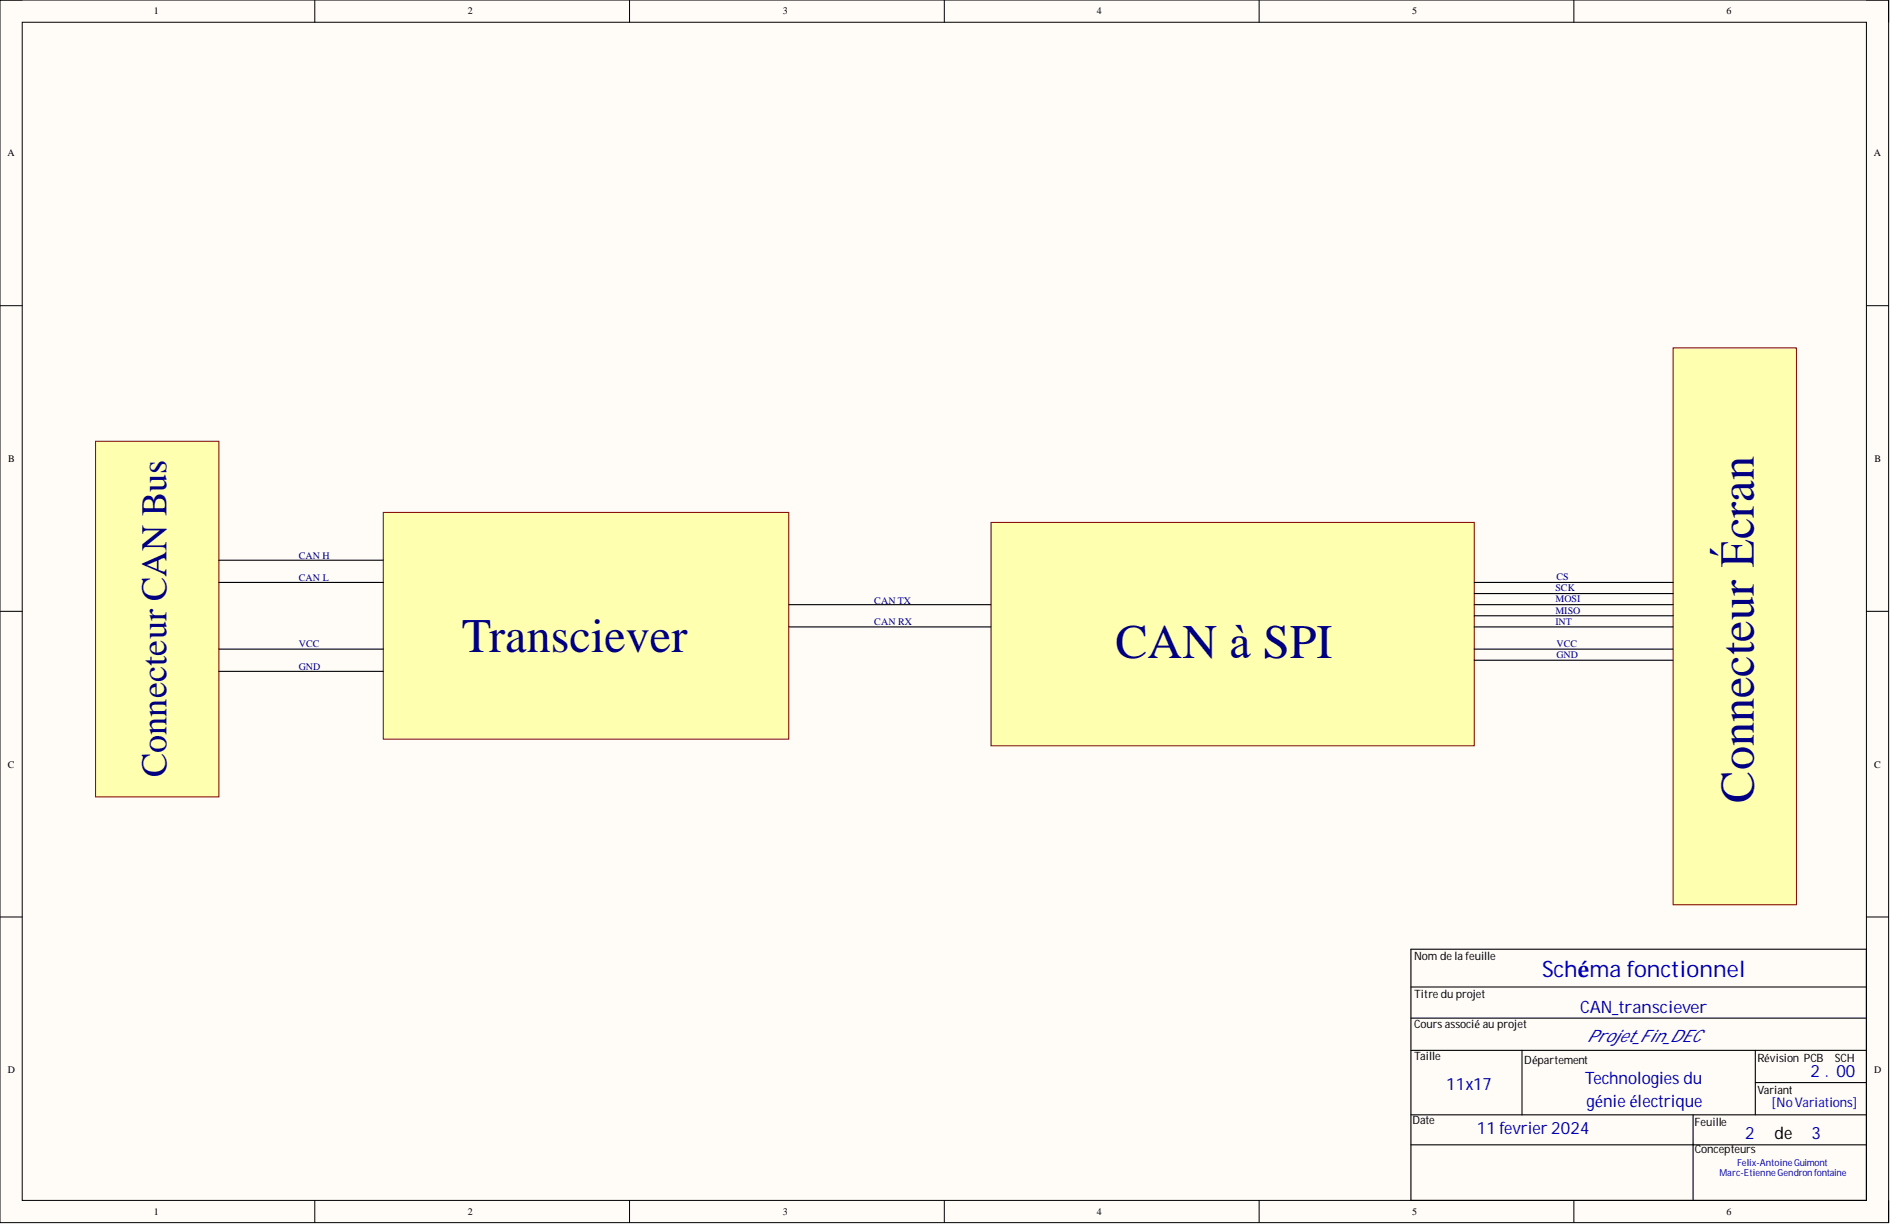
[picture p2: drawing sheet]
<svg xmlns="http://www.w3.org/2000/svg" width="431mm" height="279mm" viewBox="0 0 431 279" stroke-linecap="round" stroke-linejoin="round" font-family="sans-serif">
<defs><g id="words">
<g font-size="11" fill="#000080">
<text x="105.4" y="148.9">Transciever</text>
<text x="254.6" y="150.1">CAN à SPI</text>
<text x="400.4" y="183.2" transform="rotate(-90 400.4 183.2)">Connecteur Écran</text>
</g>
<text font-size="8.3" fill="#000080" x="38" y="177.4" transform="rotate(-90 38 177.4)">Connecteur CAN Bus</text>
<text font-size="5.2" fill="#0000bf" x="352" y="223.1">Schéma fonctionnel</text>
<g font-size="3.9" fill="#0000bf">
<text x="360.7" y="231.1">CAN_transciever</text>
<text x="362.2" y="237.9">Projet_Fin_DEC</text>
<text x="413.3" y="245.8">2 . 00</text>
<text x="330.1" y="248.9">11x17</text>
<text x="361.8" y="247.5">Technologies du</text>
<text x="362.2" y="252.6">génie électrique</text>
<text x="337.1" y="259">11 fevrier 2024</text>
<text x="398.4" y="260">2</text>
<text x="413.6" y="260">3</text>
</g>
<text font-size="3.9" x="405.1" y="260">de</text>
<text font-size="3" fill="#0000bf" x="404.4" y="252.8">[NoVariations]</text>
<g font-size="2.6">
<text x="322.8" y="219.1">Nom de la feuille</text>
<text x="322.8" y="227.8">Titre du projet</text>
<text x="322.8" y="234.6">Cours associé au projet</text>
<text x="322.8" y="242">Taille</text>
<text x="348" y="243">Département</text>
<text x="401.2" y="242.5">Révision PCB</text>
<text x="418.9" y="242.5">SCH</text>
<text x="401.2" y="249.8">Variant</text>
<text x="322.4" y="256.7">Date</text>
<text x="386.8" y="256.9">Feuille</text>
<text x="386.9" y="263.3">Concepteurs</text>
</g>
<g font-size="2.3">
<text x="35.1" y="3.3">1</text>
<text x="106.8" y="3.3">2</text>
<text x="178.7" y="3.3">3</text>
<text x="250.4" y="3.3">4</text>
<text x="322.3" y="3.3">5</text>
<text x="394.1" y="3.3">6</text>
<text x="1.7" y="35.7">A</text>
<text x="427.8" y="35.7">A</text>
<text x="1.9" y="105.5">B</text>
<text x="427.9" y="105.5">B</text>
<text x="1.8" y="175.2">C</text>
<text x="427.8" y="175.2">C</text>
<text x="1.8" y="245">D</text>
<text x="427.8" y="245">D</text>
<text x="35.1" y="277.3">1</text>
<text x="106.8" y="277.3">2</text>
<text x="178.7" y="277.3">3</text>
<text x="250.4" y="277.3">4</text>
<text x="322.3" y="277.3">5</text>
<text x="394.1" y="277.3">6</text>
</g>
<g font-size="2.3" fill="#000080">
<text x="68.2" y="127.6">CAN H</text>
<text x="68.2" y="132.7">CAN L</text>
<text x="199.6" y="137.8">CAN TX</text>
<text x="355.1" y="135">SCK</text>
<text x="355.1" y="137.5">MOSI</text>
<text x="355.3" y="132.4">CS</text>
<text x="199.6" y="142.6">CAN RX</text>
<text x="355.1" y="140.1">MISO</text>
<text x="355.1" y="142.6">INT</text>
<text x="68.2" y="147.7">VCC</text>
<text x="355.3" y="147.7">VCC</text>
<text x="68.2" y="153">GND</text>
<text x="355.3" y="150.2">GND</text>
</g>
<g font-size="2.2" fill="#0000bf">
<text x="392.5" y="268.4">Marc-EtienneGendron fontaine</text>
<text x="396.6" y="266.2">Felix-AntoineGuimont</text>
</g>
</g></defs>
<path d="M0 0h431.1v279.1h-431.1z" fill-rule="evenodd" fill="#fffcf8"/>
<path d="M0 0h431.1v279.1h-431.1z" fill="none" stroke="#000" stroke-width=".23"/>
<path d="M5.1 5.1h421v268.9h-421z" fill-rule="evenodd" fill="#fffcf8"/>
<g fill="none" stroke="#000" stroke-width=".23">
<path d="M0 0h5.1M5.1 5.1h421v268.9h-421zM71.9 0v5.1M143.7 0v5.1M215.6 0v5.1M287.4 0v5.1M359.3 0v5.1M426.1 0h5v5.1M0 69.8h5.1M426.1 69.8h5M0 139.5h5.1M426.1 139.5h5"/>
<path d="M0 209.3h5.1M426.1 209.3h5M71.9 274v5.1M143.7 274v5.1M215.6 274v5.1M287.4 274v5.1M359.3 274v5.1M431.1 274v5.1"/>
</g>
<path d="M322.1 216.7h104v57.3h-104zM322.1 232.4h104M322.1 225.3h104M322.1 239.8h104M347.4 239.8v14.7M400.7 239.8v14.7M322.1 254.5h104M386.5 254.5v19.4M400.7 247.1h25.4M322.1 261.3h104" fill="none" stroke="#000" stroke-width=".25"/>
<path d="M87.5 117h92.6v51.7h-92.6z" fill-rule="evenodd" fill="#ffffb0"/>
<path d="M87.5 117h92.6v51.7h-92.6z" fill="none" stroke="#800000" stroke-width=".23"/>
<path d="M226.2 119.3h110.3v50.9h-110.3z" fill-rule="evenodd" fill="#ffffb0"/>
<path d="M226.2 119.3h110.3v50.9h-110.3z" fill="none" stroke="#800000" stroke-width=".23"/>
<path d="M21.8 100.7h28.2v81.2h-28.2z" fill-rule="evenodd" fill="#ffffb0"/>
<path d="M21.8 100.7h28.2v81.2h-28.2z" fill="none" stroke="#800000" stroke-width=".23"/>
<path d="M381.9 79.4h28.2v127.1h-28.2z" fill-rule="evenodd" fill="#ffffb0"/>
<path d="M381.9 79.4h28.2v127.1h-28.2z" fill="none" stroke="#800000" stroke-width=".23"/>
<g fill="none" stroke="#000" stroke-width=".25">
<path d="M50 127.9h37.5M50 133h37.5M180.1 138h46.1M336.5 133h45.4M336.5 138h45.4M336.5 135.5h45.4M50 148.2h37.5M50 153.2h37.5M180.1 143.1h46.1M336.5 148.2h45.4M336.5 143.1h45.4M336.5 140.6h45.4"/>
<path d="M336.5 150.7h45.4"/>
</g>
<use href="#words"/>
</svg>
